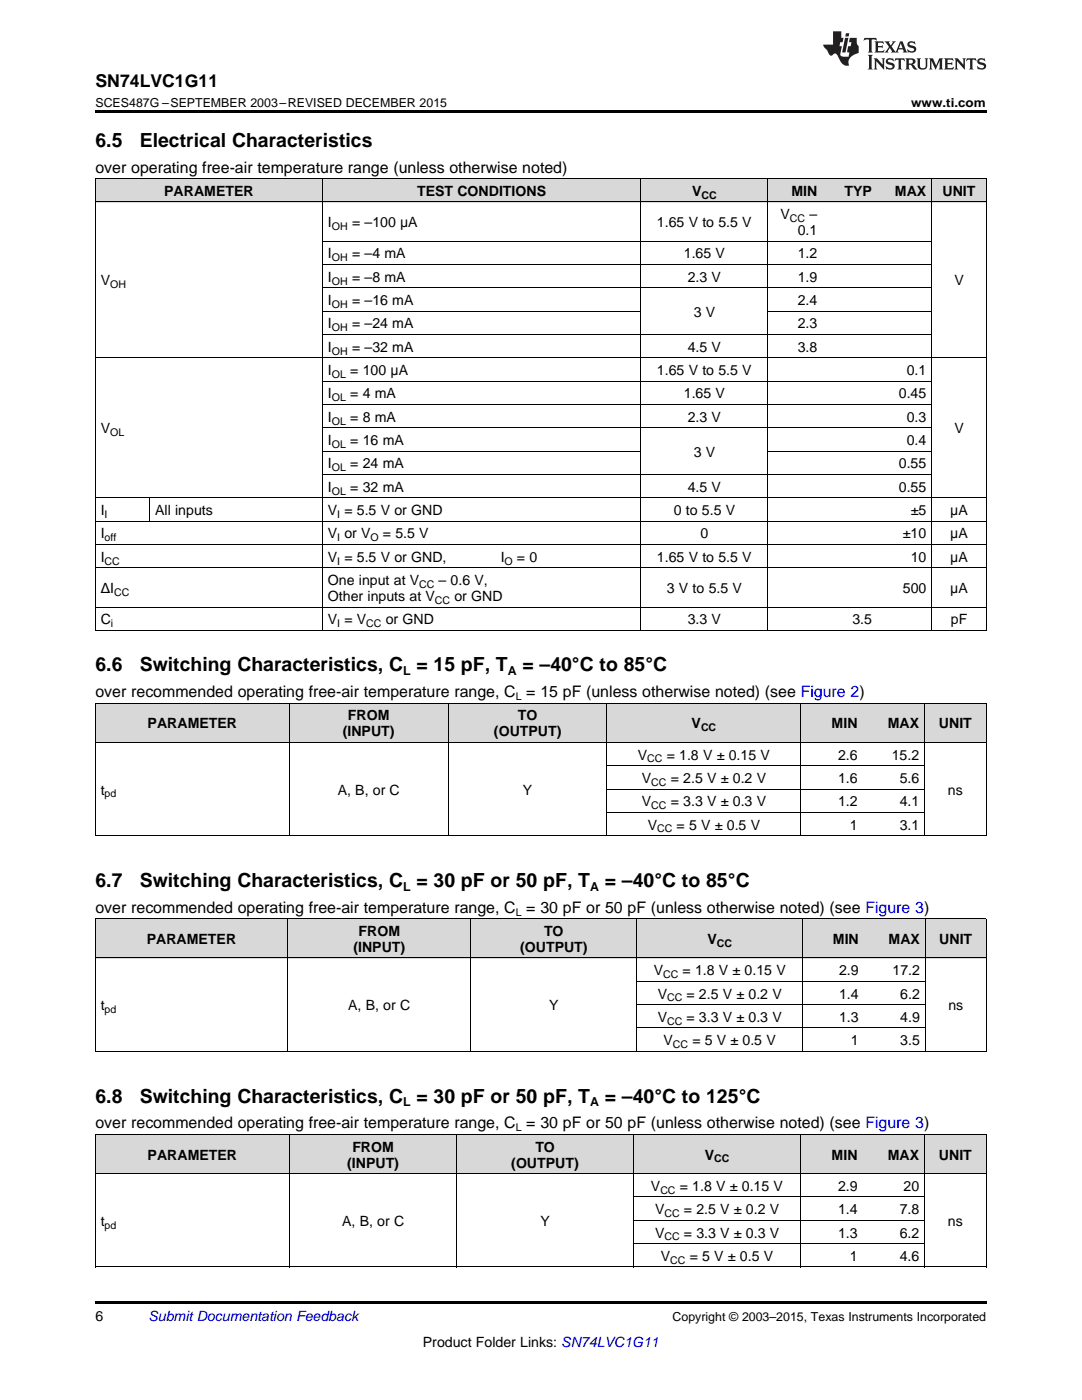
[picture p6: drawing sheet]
<svg xmlns="http://www.w3.org/2000/svg" width="216mm" height="279mm" viewBox="0 0 216 279" stroke-linecap="round" stroke-linejoin="round" font-family="sans-serif">
<defs><g id="words">
<g font-size="3.9">
<text x="19" y="29.3">6.5</text>
<text x="27.9" y="29.3">Electrical Characteristics</text>
<text x="19" y="133.9">6.6</text>
<text x="27.9" y="133.9">Switching Characteristics, C = 15 pF, T</text>
<text x="104.2" y="133.9">= –40°C to 85°C</text>
<text x="19" y="177">6.7</text>
<text x="27.9" y="177">Switching Characteristics, C = 30 pF or 50 pF, T</text>
<text x="120.7" y="177">= –40°C to 85°C</text>
<text x="19" y="220">6.8</text>
<text x="27.9" y="220">Switching Characteristics, C = 30 pF or 50 pF, T</text>
<text x="120.7" y="220">= –40°C to 125°C</text>
</g>
<text font-size="3.5" x="19" y="17.3">SN74LVC1G11</text>
<g font-size="3.2">
<text x="19" y="34.4">over operating free-air temperature range (unless otherwise noted)</text>
<text x="19" y="139.1">over recommended operating free-air temperature range, C = 15 pF (unless otherwise noted) (see Figure 2)</text>
<text x="19" y="182.1">over recommended operating free-air temperature range, C = 30 pF or 50 pF (unless otherwise noted) (see Figure 3)</text>
<text x="19" y="225.2">over recommended operating free-air temperature range, C = 30 pF or 50 pF (unless otherwise noted) (see Figure 3)</text>
</g>
<g font-size="2.8">
<text x="32.8" y="39.1">PARAMETER</text>
<text x="83.2" y="39.1">TEST CONDITIONS</text>
<text x="138.1" y="39.1">V</text>
<text x="157.9" y="39.1">MIN</text>
<text x="168.5" y="39.1">TYP</text>
<text x="178.6" y="39.1">MAX</text>
<text x="188.1" y="39.1">UNIT</text>
<text x="65.4" y="45.3">I</text>
<text x="70.2" y="45.3">= –100 μA</text>
<text x="131.1" y="45.3">1.65 V to 5.5 V</text>
<text x="155.8" y="43.7">V</text>
<text x="159.2" y="46.9">0.1</text>
<text x="161.5" y="43.7">–</text>
<text x="65.4" y="51.6">I</text>
<text x="70.2" y="51.6">= –4 mA</text>
<text x="136.5" y="51.6">1.65 V</text>
<text x="159.2" y="51.6">1.2</text>
<text x="20.1" y="57">V</text>
<text x="65.4" y="56.2">I</text>
<text x="70.2" y="56.2">= –8 mA</text>
<text x="137.2" y="56.2">2.3 V</text>
<text x="159.2" y="56.2">1.9</text>
<text x="190.4" y="57">V</text>
<text x="65.4" y="60.9">I</text>
<text x="65.4" y="65.5">I</text>
<text x="70.2" y="60.9">= –16 mA</text>
<text x="70.2" y="65.5">= –24 mA</text>
<text x="138.4" y="63.2">3 V</text>
<text x="159.2" y="60.9">2.4</text>
<text x="159.2" y="65.5">2.3</text>
<text x="65.4" y="70.2">I</text>
<text x="70.2" y="70.2">= –32 mA</text>
<text x="137.2" y="70.2">4.5 V</text>
<text x="159.2" y="70.2">3.8</text>
<text x="65.4" y="74.9">I</text>
<text x="69.9" y="74.9">= 100 μA</text>
<text x="131.1" y="74.9">1.65 V to 5.5 V</text>
<text x="180.9" y="74.9">0.1</text>
<text x="65.4" y="79.5">I</text>
<text x="69.9" y="79.5">= 4 mA</text>
<text x="136.5" y="79.5">1.65 V</text>
<text x="179.4" y="79.5">0.45</text>
<text x="20.1" y="86.5">V</text>
<text x="65.4" y="84.2">I</text>
<text x="65.4" y="88.8">I</text>
<text x="69.9" y="84.2">= 8 mA</text>
<text x="69.9" y="88.8">= 16 mA</text>
<text x="137.2" y="84.2">2.3 V</text>
<text x="180.9" y="84.2">0.3</text>
<text x="180.9" y="88.8">0.4</text>
<text x="190.4" y="86.5">V</text>
<text x="65.4" y="93.5">I</text>
<text x="69.9" y="93.5">= 24 mA</text>
<text x="138.4" y="91.2">3 V</text>
<text x="179.4" y="93.5">0.55</text>
<text x="65.4" y="98.1">I</text>
<text x="69.9" y="98.1">= 32 mA</text>
<text x="137.2" y="98.1">4.5 V</text>
<text x="179.4" y="98.1">0.55</text>
<text x="20.1" y="102.8">I</text>
<text x="20.1" y="107.5">I</text>
<text x="31" y="102.8">All inputs</text>
<text x="65.4" y="102.8">V = 5.5 V or GND</text>
<text x="65.4" y="107.5">V or V</text>
<text x="76.4" y="107.5">= 5.5 V</text>
<text x="134.4" y="102.8">0 to 5.5 V</text>
<text x="139.8" y="107.5">0</text>
<text x="180.2" y="107.5">±10</text>
<text x="181.8" y="102.8">±5</text>
<text x="189.6" y="102.8">μA</text>
<text x="189.6" y="107.5">μA</text>
<text x="20.1" y="112.1">I</text>
<text x="65.4" y="112.1">V = 5.5 V or GND,</text>
<text x="99.9" y="112.1">I</text>
<text x="103.2" y="112.1">= 0</text>
<text x="131.1" y="112.1">1.65 V to 5.5 V</text>
<text x="181.7" y="112.1">10</text>
<text x="189.6" y="112.1">μA</text>
<text x="20.1" y="118.4">ΔI</text>
<text x="65.4" y="116.8">One input at V</text>
<text x="65.4" y="119.9">Other inputs at V</text>
<text x="87.5" y="116.8">– 0.6 V,</text>
<text x="90.7" y="119.9">or GND</text>
<text x="133.1" y="118.4">3 V to 5.5 V</text>
<text x="180.2" y="118.4">500</text>
<text x="189.6" y="118.4">μA</text>
<text x="20.1" y="124.6">C</text>
<text x="65.4" y="124.6">V = V</text>
<text x="77" y="124.6">or GND</text>
<text x="137.2" y="124.6">3.3 V</text>
<text x="170.1" y="124.6">3.5</text>
<text x="189.7" y="124.6">pF</text>
<text x="69.4" y="143.8">FROM</text>
<text x="103.3" y="143.8">TO</text>
<text x="29.5" y="145.3">PARAMETER</text>
<text x="68.4" y="146.9">(INPUT)</text>
<text x="98.6" y="146.9">(OUTPUT)</text>
<text x="138" y="145.3">V</text>
<text x="165.9" y="145.3">MIN</text>
<text x="177.2" y="145.3">MAX</text>
<text x="187.4" y="145.3">UNIT</text>
<text x="127.3" y="151.6">V</text>
<text x="133" y="151.6">= 1.8 V ± 0.15 V</text>
<text x="167.2" y="151.6">2.6</text>
<text x="177.9" y="151.6">15.2</text>
<text x="20.1" y="158.6">t</text>
<text x="67.4" y="158.6">A, B, or C</text>
<text x="104.4" y="158.6">Y</text>
<text x="128.1" y="156.2">V</text>
<text x="128.1" y="160.9">V</text>
<text x="133.8" y="156.2">= 2.5 V ± 0.2 V</text>
<text x="133.8" y="160.9">= 3.3 V ± 0.3 V</text>
<text x="167.2" y="156.2">1.6</text>
<text x="167.2" y="160.9">1.2</text>
<text x="179.5" y="156.2">5.6</text>
<text x="179.5" y="160.9">4.1</text>
<text x="189.2" y="158.6">ns</text>
<text x="129.3" y="165.6">V</text>
<text x="135" y="165.6">= 5 V ± 0.5 V</text>
<text x="169.5" y="165.6">1</text>
<text x="179.5" y="165.6">3.1</text>
<text x="29.3" y="188.4">PARAMETER</text>
<text x="70.5" y="190">(INPUT)</text>
<text x="71.5" y="186.8">FROM</text>
<text x="103.8" y="190">(OUTPUT)</text>
<text x="108.5" y="186.8">TO</text>
<text x="141.2" y="188.4">V</text>
<text x="166.2" y="188.4">MIN</text>
<text x="177.3" y="188.4">MAX</text>
<text x="187.4" y="188.4">UNIT</text>
<text x="130.5" y="194.6">V</text>
<text x="136.2" y="194.6">= 1.8 V ± 0.15 V</text>
<text x="167.4" y="194.6">2.9</text>
<text x="178.1" y="194.6">17.2</text>
<text x="20.1" y="201.6">t</text>
<text x="69.5" y="201.6">A, B, or C</text>
<text x="109.6" y="201.6">Y</text>
<text x="131.2" y="199.3">V</text>
<text x="131.2" y="203.9">V</text>
<text x="137" y="199.3">= 2.5 V ± 0.2 V</text>
<text x="137" y="203.9">= 3.3 V ± 0.3 V</text>
<text x="167.4" y="199.3">1.4</text>
<text x="167.4" y="203.9">1.3</text>
<text x="179.6" y="199.3">6.2</text>
<text x="179.6" y="203.9">4.9</text>
<text x="189.2" y="201.6">ns</text>
<text x="132.4" y="208.6">V</text>
<text x="138.1" y="208.6">= 5 V ± 0.5 V</text>
<text x="169.8" y="208.6">1</text>
<text x="179.6" y="208.6">3.5</text>
<text x="29.5" y="231.4">PARAMETER</text>
<text x="69.3" y="233">(INPUT)</text>
<text x="70.3" y="229.8">FROM</text>
<text x="102" y="233">(OUTPUT)</text>
<text x="106.8" y="229.8">TO</text>
<text x="140.7" y="231.4">V</text>
<text x="165.9" y="231.4">MIN</text>
<text x="177.2" y="231.4">MAX</text>
<text x="187.4" y="231.4">UNIT</text>
<text x="129.9" y="237.7">V</text>
<text x="135.6" y="237.7">= 1.8 V ± 0.15 V</text>
<text x="167.2" y="237.7">2.9</text>
<text x="180.3" y="237.7">20</text>
<text x="20.1" y="244.7">t</text>
<text x="68.3" y="244.7">A, B, or C</text>
<text x="107.8" y="244.7">Y</text>
<text x="130.7" y="242.3">V</text>
<text x="136.5" y="242.3">= 2.5 V ± 0.2 V</text>
<text x="167.2" y="242.3">1.4</text>
<text x="179.5" y="242.3">7.8</text>
<text x="189.2" y="244.7">ns</text>
<text x="130.7" y="247">V</text>
<text x="131.9" y="251.6">V</text>
<text x="136.5" y="247">= 3.3 V ± 0.3 V</text>
<text x="137.6" y="251.6">= 5 V ± 0.5 V</text>
<text x="167.2" y="247">1.3</text>
<text x="169.5" y="251.6">1</text>
<text x="179.5" y="247">6.2</text>
<text x="179.5" y="251.6">4.6</text>
<text x="19" y="263.6">6</text>
<text x="84.4" y="268.9">Product Folder Links: SN74LVC1G11</text>
</g>
<text font-size="2.8" fill="#0000c8" x="29.6" y="263.6">Submit Documentation Feedback</text>
<g font-size="2.5">
<text x="19" y="21.4">SCES487G –SEPTEMBER 2003–REVISED DECEMBER 2015</text>
<text x="181.8" y="21.4">www.ti.com</text>
<text x="80.4" y="134.7">L</text>
<text x="101.3" y="134.7">A</text>
<text x="80.4" y="177.8">L</text>
<text x="117.8" y="177.8">A</text>
<text x="80.4" y="220.8">L</text>
<text x="117.8" y="220.8">A</text>
<text x="134.2" y="263.6">Copyright © 2003–2015, Texas Instruments Incorporated</text>
</g>
<g font-size="2.1">
<text x="140" y="39.7">CC</text>
<text x="66.2" y="45.9">OH</text>
<text x="157.6" y="44.3">CC</text>
<text x="66.2" y="52.1">OH</text>
<text x="22" y="57.5">OH</text>
<text x="66.2" y="56.8">OH</text>
<text x="66.2" y="61.5">OH</text>
<text x="66.2" y="66.1">OH</text>
<text x="66.2" y="70.8">OH</text>
<text x="66.2" y="75.4">OL</text>
<text x="66.2" y="80.1">OL</text>
<text x="22" y="87.1">OL</text>
<text x="66.2" y="84.7">OL</text>
<text x="66.2" y="89.4">OL</text>
<text x="66.2" y="94.1">OL</text>
<text x="66.2" y="98.7">OL</text>
<text x="20.9" y="103.4">I</text>
<text x="67.3" y="103.4">I</text>
<text x="20.9" y="108">off</text>
<text x="20.9" y="112.7">CC</text>
<text x="67.3" y="108">I</text>
<text x="67.3" y="112.7">I</text>
<text x="73.9" y="108">O</text>
<text x="100.7" y="112.7">O</text>
<text x="22.8" y="118.9">CC</text>
<text x="83.6" y="117.3">CC</text>
<text x="22.1" y="125.2">i</text>
<text x="67.3" y="125.2">I</text>
<text x="73.1" y="125.2">CC</text>
<text x="86.8" y="120.5">CC</text>
<text x="102.9" y="139.7">L</text>
<text x="139.9" y="145.9">CC</text>
<text x="129.2" y="152.2">CC</text>
<text x="20.9" y="159.1">pd</text>
<text x="130" y="156.8">CC</text>
<text x="130" y="161.5">CC</text>
<text x="131.1" y="166.1">CC</text>
<text x="102.9" y="182.8">L</text>
<text x="143.1" y="188.9">CC</text>
<text x="132.3" y="195.2">CC</text>
<text x="20.9" y="202.2">pd</text>
<text x="133.1" y="199.8">CC</text>
<text x="133.1" y="204.5">CC</text>
<text x="134.3" y="209.2">CC</text>
<text x="102.9" y="225.8">L</text>
<text x="142.5" y="232">CC</text>
<text x="131.8" y="238.2">CC</text>
<text x="20.9" y="245.2">pd</text>
<text x="132.6" y="242.9">CC</text>
<text x="132.6" y="247.5">CC</text>
<text x="133.7" y="252.2">CC</text>
</g>
</g></defs>
<g fill="#d8d8d8">
<path d="M19 226.4h12.4v7.9h-12.4z"/>
<path d="M31.4 226.4h26.3v7.9h-26.3z"/>
<path d="M57.7 226.4h33.5v7.9h-33.5z"/>
<path d="M91.2 226.4h35.2v7.9h-35.2z"/>
<path d="M126.4 226.4h33.5v7.9h-33.5z"/>
<path d="M159.9 226.4h12.3v7.9h-12.3z"/>
<path d="M172.2 226.4h12.3v7.9h-12.3z"/>
<path d="M184.5 226.4h12.3v7.9h-12.3z"/>
<path d="M19 183.4h12.2v7.8h-12.2z"/>
<path d="M31.2 183.4h26.2v7.8h-26.2z"/>
<path d="M57.4 183.4h36.6v7.8h-36.6z"/>
<path d="M94 183.4h33.1v7.8h-33.1z"/>
<path d="M127.1 183.4h33.1v7.8h-33.1z"/>
<path d="M160.2 183.4h12.2v7.8h-12.2z"/>
<path d="M172.4 183.4h12.2v7.8h-12.2z"/>
<path d="M184.6 183.4h12.2v7.8h-12.2z"/>
<path d="M19 140.4h12.4v7.8h-12.4z"/>
<path d="M31.4 140.4h26.3v7.8h-26.3z"/>
<path d="M57.7 140.4h31.8v7.8h-31.8z"/>
<path d="M89.5 140.4h31.6v7.8h-31.6z"/>
<path d="M121.1 140.4h38.8v7.8h-38.8z"/>
<path d="M159.9 140.4h12.3v7.8h-12.3z"/>
<path d="M172.2 140.4h12.3v7.8h-12.3z"/>
<path d="M184.5 140.4h12.3v7.8h-12.3z"/>
<path d="M19 35.7h10.9v4.7h-10.9z"/>
<path d="M29.9 35.7h34.5v4.7h-34.5z"/>
<path d="M64.4 35.7h34.4v4.7h-34.4z"/>
<path d="M98.8 35.7h29.1v4.7h-29.1z"/>
<path d="M127.9 35.7h25.4v4.7h-25.4z"/>
<path d="M153.3 35.7h10.9v4.7h-10.9z"/>
<path d="M164.2 35.7h10.8v4.7h-10.8z"/>
<path d="M175 35.7h10.9v4.7h-10.9z"/>
<path d="M185.9 35.7h10.9v4.7h-10.9z"/>
</g>
<g fill="#000">
<path d="M19 22h177.8v.5h-177.8zM19 125.8l.2 .1zM64.3 125.8l.1 .1zM98.7 125.8l.1 .1zM127.8 125.8l.1 .1zM153.2 125.8l.1 .1zM185.8 125.8l.1 .1zM196.7 125.8l.1 .1zM19 166.8h.2zM57.6 166.8h.1zM89.4 166.8h.1zM121 166.8h.1z"/>
<path d="M159.8 166.8h.1zM184.4 166.8h.1zM196.7 166.8h.1zM19 259.7h177.8v.5h-177.8z"/>
</g>
<g fill="none" stroke="#000" stroke-width=".2">
<path d="M19 35.6h177.8M19.1 35.7v90.2M64.3 35.7v90.2M127.8 35.7v90.2M153.2 35.7v90.2M185.9 35.7v90.2M196.8 35.7v90.2M19 40.3h177.8M64.4 57.4h121.5M64.4 52.8h121.5M64.4 48.1h121.5M19 71.4h177.8"/>
<path d="M64.4 76.1h121.5M64.4 66.8h121.5M64.4 62.1h63.4M153.3 62.1h32.6M19 99.4h177.8M29.9 99.4v4.7M64.4 94.7h121.5M64.4 90h63.4M64.4 85.4h121.5M64.4 80.7h121.5M153.3 90h32.6M19 113.3h177.8"/>
<path d="M19 108.7h177.8M19 104h177.8M19 125.8h177.8M19 121.2h177.8M19 148.1h177.8M19 140.3h177.8M19.1 140.3v26.5M57.7 140.3v26.5M89.4 140.3v26.5M121.1 140.3v26.5M121.1 157.5h63.4M121.1 152.8h63.4"/>
<path d="M159.8 140.3v26.5M184.4 140.3v26.5M196.8 140.3v26.5M19 166.8h177.8M121.1 162.1h63.4M19 191.2h177.8M19 183.4h177.8M19.1 183.4v26.5M57.3 183.4v26.5M93.9 183.4v26.5M127.1 183.4v26.5M127.1 195.8h57.5"/>
<path d="M160.2 183.4v26.5M184.6 183.4v26.5M196.8 183.4v26.5M19 209.8h177.8M127.1 205.2h57.5M127.1 200.5h57.5M19 234.2h177.8M19 226.4h177.8M19.1 226.4v26.5M57.7 226.4v26.5M91.1 226.4v26.5M126.3 226.4v26.5"/>
<path d="M126.4 238.9h58.1M159.8 226.4v26.5M184.4 226.4v26.5M196.8 226.4v26.5M19 252.9h177.8M126.4 248.2h58.1M126.4 243.5h58.1"/>
</g>
<g fill="#231f20">
<path d="M172.5 7.6l-.1 .5 .4-.2h.6v.1v2.1l-.2 .4h.9l-.2-.4v-2.1l.1-.1h.5l.5 .2-.2-.5zM174.5 8.3l.2 .3v1.5l-.2 .4h1.8l.2-.6a1.04 1.04 0 0 1-1.3 .2v-.7h.6l.3 .2v-.6l-.3 .2h-.6v-.6l.8-.1 .4 .3-.2-.5zM176.5 8.3l.9 1.1-.9 1.1h.8l-.2-.2 .4-.7 .5 .7-.2 .2h1.5l-.2-.2 .2-.4h.9l.1 .4-.2 .2h1l-.3-.3-.7-1.9h-.5l-.9 2-.8-1 .9-1h-.8l.1 .3-.4 .5-.3-.6 .1-.2zM179.7 8.6l.4 1h-.7zM181.3 8.4a.63 .63 0 0 0-.2 .7 .63 .63 0 0 0 .6 .4l.6 .2 .1 .2a.75 .75 0 0 1-.7 .4 .75 .75 0 0 1-.6-.5l.1 .7 .1-.1a1.11 1.11 0 0 0 1.5-.6 1.13 1.13 0 0 0-1.2-.8l-.1-.4a1.04 1.04 0 0 1 1.2 .2l-.2-.5-.2 .1-.4-.2zM173.2 10.9l.2 .4v2.2l-.2 .4h1l-.3-.4v-2.2l.3-.4zM174.3 11.6l.3 .4v1.5l-.3 .4h.8l-.2-.4v-1.3l1.5 1.7v-1.9l.2-.4h-.7l.2 .4v.9l-1.1-1.3zM177 11.8a.62 .62 0 0 0-.2 .7 .62 .62 0 0 0 .6 .4l.6 .1 .1 .3a.76 .76 0 0 1-.7 .3 .76 .76 0 0 1-.7-.4l.2 .7 .1-.1a1.11 1.11 0 0 0 1.5-.6 1.13 1.13 0 0 0-1.2-.8l-.1-.4a1.04 1.04 0 0 1 1.2 .2l-.2-.6-.2 .1-.5-.1zM178.7 11.6l-.2 .6a.61 .61 0 0 1 .8-.3v1.6l-.2 .4h.9l-.2-.4v-1.6a.63 .63 0 0 1 .7 .3l-.1-.6zM180.6 11.6l.3 .4v1.5l-.3 .4h1l-.2-.2-.1-.8 .6 .2a.76 .76 0 0 0 1.2 .7l-1-1a.58 .58 0 0 0 .6-.5 .58 .58 0 0 0-.5-.6zM181.4 11.9h.1a.45 .45 0 0 1 .5 .1 .45 .45 0 0 1 .1 .5l-.8 .2zM182.9 11.6l.2 .2a2.17 2.17 0 0 0 .3 1.9 .99 .99 0 0 0 1.6-.6v-1.1l.2-.4h-.7l.2 .2a1.92 1.92 0 0 1-.2 1.8 .6 .6 0 0 1-.9-.5v-1.1l.2-.4zM185.4 11.6l.2 .4v1.5l-.2 .4h.7l-.2-.4v-1.4l.8 1.8 .8-1.8v1.4l-.2 .4h.9l-.2-.4v-1.5l.2-.4h-.8l-.6 1.5-.6-1.5zM188.4 11.6l.2 .4v1.5l-.2 .4h1.8l.1-.6a1.04 1.04 0 0 1-1.2 .1v-.6h.5l.4 .2v-.6l-.4 .2h-.5v-.7h.8l.3 .3-.1-.6zM190.5 11.6l.2 .4v1.5l-.2 .4h.7l-.2-.4v-1.3l1.5 1.7v-1.9l.2-.4h-.7l.2 .4v.9l-1.1-1.3zM192.9 11.6l-.1 .6a.61 .61 0 0 1 .7-.3l.1 1.6-.3 .4h1l-.3-.4 .1-1.6a.63 .63 0 0 1 .7 .3l-.1-.6zM195.2 11.8a.62 .62 0 0 0-.2 .7 .62 .62 0 0 0 .6 .4l.6 .1 .1 .3a.76 .76 0 0 1-.7 .3 .76 .76 0 0 1-.6-.4l.1 .7 .1-.1a1.11 1.11 0 0 0 1.6-.6 1.13 1.13 0 0 0-1.3-.8l-.1-.4a1.04 1.04 0 0 1 1.2 .2l-.1-.6-.2 .1-.5-.1z"/>
<path d="M166.2 6.3v2.6h-1.9v.4l.8 .9a.91 .91 0 0 0 1 .8 .56 .56 0 0 1 .5-.3 .56 .56 0 0 1 .5 .3l.4 .8a1.53 1.53 0 0 0 1.9 1.2 1.54 1.54 0 0 1 1-2.1l.9-.3v-1.4a1.52 1.52 0 0 1-.4-1.6h-1.3l-.2 .8h.5l-.2 .8h-.5l-.1 1v.2l.4 .1-.2 .8a1.93 1.93 0 0 1-1.6-.3l.3-1.8h-.5l.2-.8h.4l.2-.8h-.4v-1.3zM168.6 7.6l-.6 2.9h.7l.6-2.9zM168.8 6.6l-.1 .7h.6l.2-.7z"/>
</g>
<use href="#words"/>
</svg>
